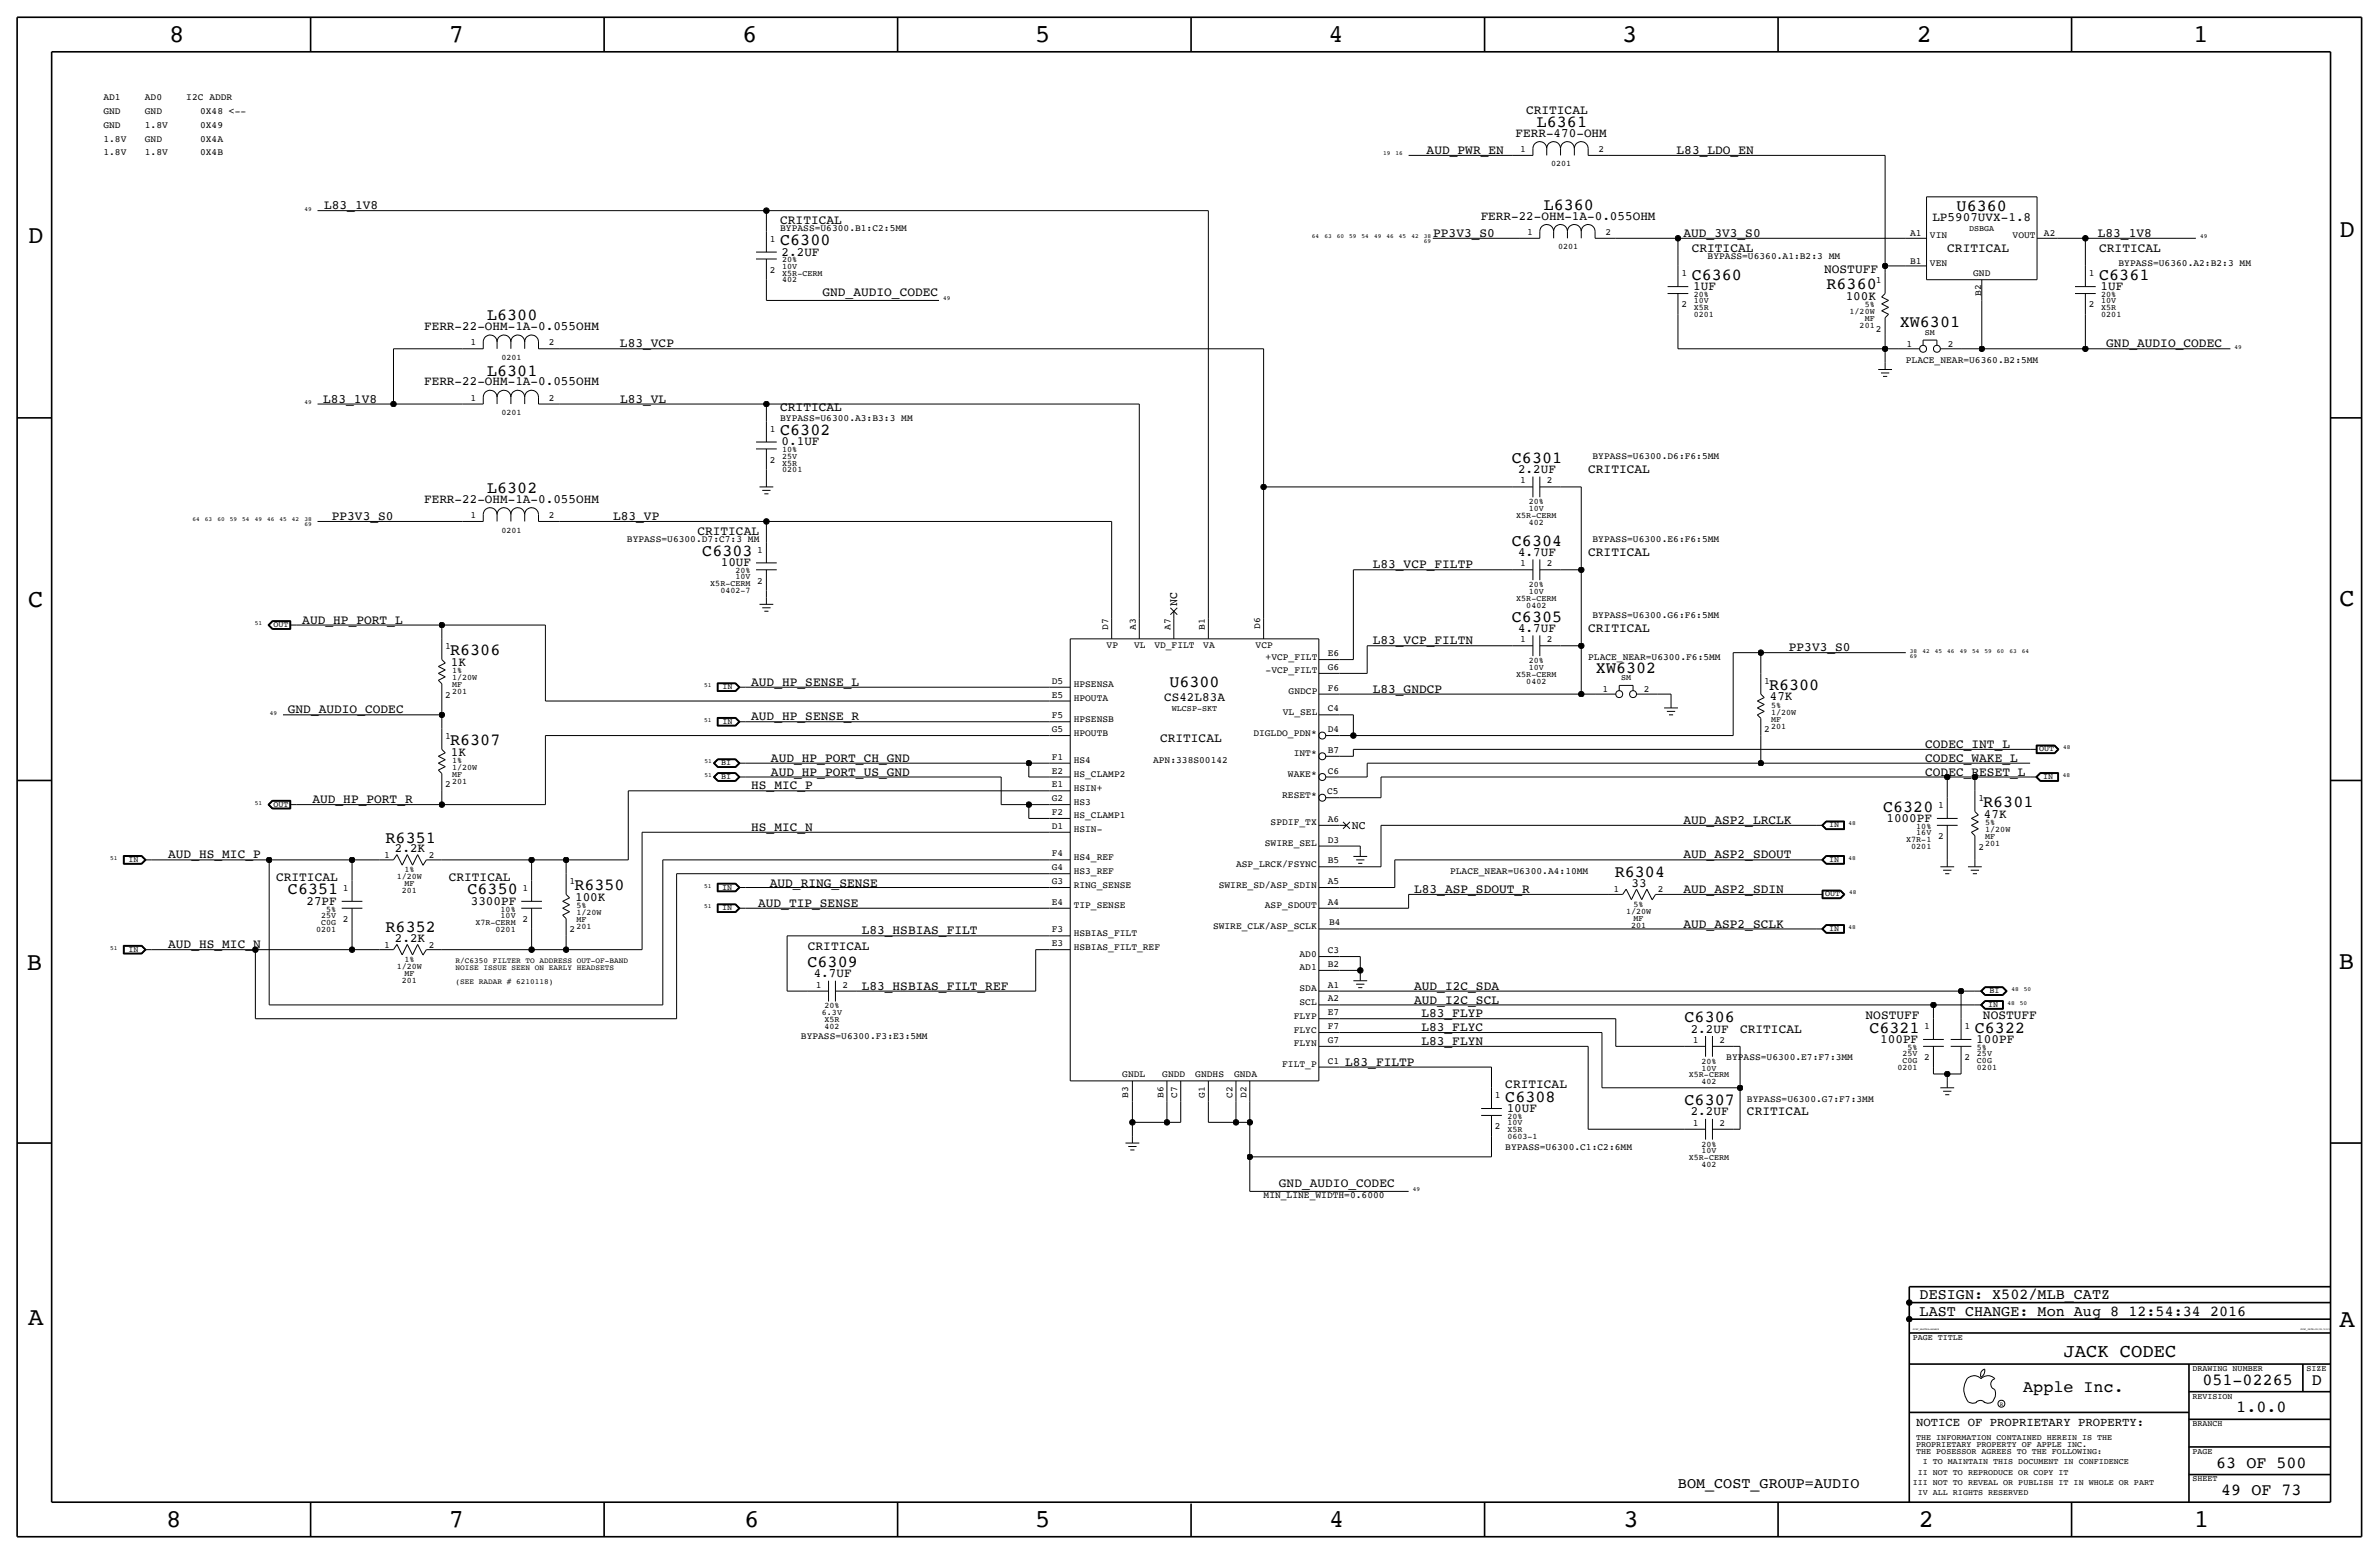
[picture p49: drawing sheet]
<svg xmlns="http://www.w3.org/2000/svg" width="875mm" height="572mm" viewBox="0 0 875 572" stroke-linecap="round" stroke-linejoin="round" font-family="sans-serif">
<defs><g id="words">
<g font-size="9.4">
<text x="62.2" y="15.5">8</text>
<text x="165.1" y="15.5">7</text>
<text x="273" y="15.5">6</text>
<text x="380.7" y="15.5">5</text>
<text x="488.7" y="15.5">4</text>
<text x="596.6" y="15.5">3</text>
<text x="705" y="15.5">2</text>
<text x="806.6" y="15.5">1</text>
<text x="10.4" y="89.4">D</text>
<text x="860.5" y="87.1">D</text>
<text x="10.4" y="223.3">C</text>
<text x="860.5" y="222.8">C</text>
<text x="9.9" y="356.6">B</text>
<text x="860.2" y="356.4">B</text>
<text x="10.4" y="487.4">A</text>
<text x="860.5" y="488.2">A</text>
<text x="61.2" y="561.6">8</text>
<text x="165.1" y="561.6">7</text>
<text x="273.8" y="561.6">6</text>
<text x="380.7" y="561.6">5</text>
<text x="488.9" y="561.6">4</text>
<text x="597.1" y="561.6">3</text>
<text x="705.8" y="561.6">2</text>
<text x="806.9" y="561.6">1</text>
</g>
<text font-size="6.9" x="759" y="499.1">JACK CODEC</text>
<g font-size="6.2">
<text x="565.2" y="46.7">L6361</text>
<text x="567.8" y="77.2">L6360</text>
<text x="719.7" y="77.5">U6360</text>
<text x="287" y="90.2">C6300</text>
<text x="622.2" y="102.9">C6360</text>
<text x="671.8" y="106.4">R6360</text>
<text x="772.1" y="102.9">C6361</text>
<text x="179.2" y="117.9">L6300</text>
<text x="698.8" y="120.4">XW6301</text>
<text x="179.2" y="138.2">L6301</text>
<text x="287" y="160">C6302</text>
<text x="556.1" y="170.2">C6301</text>
<text x="179.2" y="181.4">L6302</text>
<text x="556.1" y="200.7">C6304</text>
<text x="258.3" y="204.5">C6303</text>
<text x="556.1" y="228.6">C6305</text>
<text x="165.6" y="241">R6306</text>
<text x="587" y="247.4">XW6302</text>
<text x="430.1" y="252.7">U6300</text>
<text x="650.7" y="253.7">R6300</text>
<text x="165.6" y="274.1">R6307</text>
<text x="692.7" y="298.5">C6320</text>
<text x="729.4" y="296.9">R6301</text>
<text x="141.8" y="309.9">R6351</text>
<text x="594" y="322.6">R6304</text>
<text x="105.9" y="328.9">C6351</text>
<text x="172" y="328.9">C6350</text>
<text x="211.3" y="327.4">R6350</text>
<text x="141.8" y="342.9">R6352</text>
<text x="297" y="355.6">C6309</text>
<text x="619.6" y="375.9">C6306</text>
<text x="687.6" y="379.7">C6321</text>
<text x="726.4" y="379.7">C6322</text>
<text x="553.7" y="405.1">C6308</text>
<text x="619.6" y="406.4">C6307</text>
<text x="810.1" y="509.3">051-02265</text>
<text x="850.3" y="509.3">D</text>
<text x="744.2" y="511.8">Apple Inc.</text>
<text x="822.6" y="519.4">1.0.0</text>
<text x="815.2" y="539.8">63 OF 500</text>
<text x="817" y="549.9">49 OF 73</text>
</g>
<g font-size="5.6">
<text x="706.1" y="477.8">DESIGN: X502/MLB_CATZ</text>
<text x="706.1" y="483.9">LAST CHANGE: Mon Aug 8 12:54:34 2016</text>
<text x="617.2" y="547.4">BOM_COST_GROUP=AUDIO</text>
</g>
<g font-size="4.7">
<text x="561.3" y="41.9">CRITICAL</text>
<text x="557.5" y="50.3">FERR-470-OHM</text>
<text x="524.7" y="56.6">AUD_PWR_EN</text>
<text x="616.7" y="56.6">L83_LDO_EN</text>
<text x="119.2" y="77">L83_1V8</text>
<text x="287" y="82.6">CRITICAL</text>
<text x="544.6" y="80.8">FERR-22-OHM-1A-0.055OHM</text>
<text x="710.7" y="81.3">LP5907UVX-1.8</text>
<text x="527.2" y="87.1">PP3V3_S0</text>
<text x="619.2" y="87.1">AUD_3V3_S0</text>
<text x="771.6" y="87.1">L83_1V8</text>
<text x="287.5" y="94">2.2UF</text>
<text x="622.2" y="92.7">CRITICAL</text>
<text x="716.2" y="92.7">CRITICAL</text>
<text x="772.1" y="92.7">CRITICAL</text>
<text x="670.9" y="100.3">NOSTUFF</text>
<text x="622.8" y="106.7">1UF</text>
<text x="772.6" y="106.7">1UF</text>
<text x="302.5" y="108.7">GND_AUDIO_CODEC</text>
<text x="678.9" y="110.2">100K</text>
<text x="156" y="121.4">FERR-22-OHM-1A-0.055OHM</text>
<text x="228" y="127.8">L83_VCP</text>
<text x="774.7" y="127.8">GND_AUDIO_CODEC</text>
<text x="156" y="141.7">FERR-22-OHM-1A-0.055OHM</text>
<text x="118.8" y="148.1">L83_1V8</text>
<text x="228" y="148.1">L83_VL</text>
<text x="287" y="151.1">CRITICAL</text>
<text x="287.5" y="163.8">0.1UF</text>
<text x="558.4" y="174">2.2UF</text>
<text x="584.1" y="174">CRITICAL</text>
<text x="156" y="184.9">FERR-22-OHM-1A-0.055OHM</text>
<text x="122" y="191.3">PP3V3_S0</text>
<text x="225.5" y="191.3">L83_VP</text>
<text x="256.5" y="196.9">CRITICAL</text>
<text x="265.1" y="208.3">10UF</text>
<text x="504.9" y="209">L83_VCP_FILTP</text>
<text x="558.4" y="204.5">4.7UF</text>
<text x="584.1" y="204.5">CRITICAL</text>
<text x="111.2" y="229.4">AUD_HP_PORT_L</text>
<text x="558.4" y="232.4">4.7UF</text>
<text x="584.1" y="232.4">CRITICAL</text>
<text x="504.9" y="237">L83_VCP_FILTN</text>
<text x="658" y="239.5">PP3V3_S0</text>
<text x="165.8" y="244.9">1K</text>
<text x="276.3" y="252.2">AUD_HP_SENSE_L</text>
<text x="428.2" y="257.8">CS42L83A</text>
<text x="504.9" y="254.8">L83_GNDCP</text>
<text x="651" y="257.6">47K</text>
<text x="105.9" y="262.4">GND_AUDIO_CODEC</text>
<text x="276.3" y="264.9">AUD_HP_SENSE_R</text>
<text x="426.7" y="273.1">CRITICAL</text>
<text x="708.1" y="275.1">CODEC_INT_L</text>
<text x="165.8" y="277.9">1K</text>
<text x="283.6" y="280.2">AUD_HP_PORT_CH_GND</text>
<text x="708.1" y="280.2">CODEC_WAKE_L</text>
<text x="283.6" y="285.3">AUD_HP_PORT_US_GND</text>
<text x="708.1" y="285.2">CODEC_RESET_L</text>
<text x="276.3" y="290.3">HS_MIC_P</text>
<text x="114.9" y="295.4">AUD_HP_PORT_R</text>
<text x="276.3" y="305.6">HS_MIC_N</text>
<text x="619.2" y="303">AUD_ASP2_LRCLK</text>
<text x="693.9" y="302.3">1000PF</text>
<text x="729.7" y="300.7">47K</text>
<text x="61.9" y="315.7">AUD_HS_MIC_P</text>
<text x="145.2" y="313.4">2.2K</text>
<text x="619.2" y="315.7">AUD_ASP2_SDOUT</text>
<text x="101.5" y="323.9">CRITICAL</text>
<text x="165" y="323.9">CRITICAL</text>
<text x="283.1" y="326.2">AUD_RING_SENSE</text>
<text x="520.1" y="328.4">L83_ASP_SDOUT_R</text>
<text x="600.1" y="326.1">33</text>
<text x="619.2" y="328.4">AUD_ASP2_SDIN</text>
<text x="112.7" y="332.7">27PF</text>
<text x="173.2" y="332.7">3300PF</text>
<text x="211.5" y="331.2">100K</text>
<text x="278.8" y="333.5">AUD_TIP_SENSE</text>
<text x="619.2" y="341.1">AUD_ASP2_SCLK</text>
<text x="145.2" y="346.5">2.2K</text>
<text x="316.9" y="343.7">L83_HSBIAS_FILT</text>
<text x="61.9" y="348.7">AUD_HS_MIC_N</text>
<text x="297.1" y="349.2">CRITICAL</text>
<text x="299.3" y="359.4">4.7UF</text>
<text x="316.9" y="364">L83_HSBIAS_FILT_REF</text>
<text x="520.1" y="364">AUD_I2C_SDA</text>
<text x="520.1" y="369.1">AUD_I2C_SCL</text>
<text x="522.8" y="374.1">L83_FLYP</text>
<text x="686.2" y="374.6">NOSTUFF</text>
<text x="729.4" y="374.6">NOSTUFF</text>
<text x="522.8" y="379.2">L83_FLYC</text>
<text x="621.9" y="379.7">2.2UF</text>
<text x="640" y="379.7">CRITICAL</text>
<text x="691.6" y="383.5">100PF</text>
<text x="726.9" y="383.5">100PF</text>
<text x="522.8" y="384.3">L83_FLYN</text>
<text x="494.7" y="391.9">L83_FILTP</text>
<text x="553.7" y="400.1">CRITICAL</text>
<text x="554.2" y="408.9">10UF</text>
<text x="621.9" y="410.2">2.2UF</text>
<text x="642.6" y="410.2">CRITICAL</text>
<text x="470.4" y="436.4">GND_AUDIO_CODEC</text>
</g>
<text font-size="4.5" x="704.8" y="524.5">NOTICE OF PROPRIETARY PROPERTY:</text>
<g font-size="4.3">
<text x="433" y="222.8" transform="rotate(-90 433 222.8)">NC</text>
<text x="497.3" y="304.8">NC</text>
</g>
<g font-size="3.5">
<text x="38" y="36.8">AD1</text>
<text x="38.1" y="41.9">GND</text>
<text x="53.3" y="41.9">GND</text>
<text x="53.3" y="36.8">AD0</text>
<text x="68.5" y="36.8">I2C ADDR</text>
<text x="73.6" y="41.9">0X48 &lt;--</text>
<text x="38" y="47">GND</text>
<text x="53.3" y="47">1.8V</text>
<text x="73.6" y="47">0X49</text>
<text x="38.1" y="52.1">1.8V</text>
<text x="53.3" y="52.1">GND</text>
<text x="73.6" y="52.1">0X4A</text>
<text x="38.1" y="57.2">1.8V</text>
<text x="53.3" y="57.2">1.8V</text>
<text x="73.6" y="57.2">0X4B</text>
<text x="559.2" y="55.9">1</text>
<text x="588" y="55.9">2</text>
<text x="283.2" y="88.9">1</text>
<text x="287" y="85.1">BYPASS=U6300.B1:C2:5MM</text>
<text x="561.7" y="86.4">1</text>
<text x="590.5" y="86.4">2</text>
<text x="702.6" y="86.9">A1</text>
<text x="709.9" y="87.6">VIN</text>
<text x="740.3" y="87.6">VOUT</text>
<text x="751.8" y="86.9">A2</text>
<text x="628.1" y="95.3">BYPASS=U6360.A1:B2:3 MM</text>
<text x="283.2" y="100.3">2</text>
<text x="618.4" y="101.6">1</text>
<text x="702.6" y="97">B1</text>
<text x="709.9" y="97.8">VEN</text>
<text x="725.7" y="101.6">GND</text>
<text x="768.3" y="101.6">1</text>
<text x="779.2" y="97.8">BYPASS=U6360.A2:B2:3 MM</text>
<text x="690" y="104.1">1</text>
<text x="618.4" y="113">2</text>
<text x="728.7" y="108.9" transform="rotate(-90 728.7 108.9)">B2</text>
<text x="768.3" y="113">2</text>
<text x="690" y="121.9">2</text>
<text x="173.1" y="127">1</text>
<text x="201.9" y="127">2</text>
<text x="701.2" y="127.5">1</text>
<text x="716.4" y="127.5">2</text>
<text x="701" y="133.4">PLACE_NEAR=U6360.B2:5MM</text>
<text x="173.1" y="147.3">1</text>
<text x="201.9" y="147.3">2</text>
<text x="287" y="154.9">BYPASS=U6300.A3:B3:3 MM</text>
<text x="283.2" y="158.7">1</text>
<text x="283.2" y="170.2">2</text>
<text x="585.8" y="168.9">BYPASS=U6300.D6:F6:5MM</text>
<text x="559.2" y="177.8">1</text>
<text x="568.9" y="177.8">2</text>
<text x="173.1" y="190.5">1</text>
<text x="201.9" y="190.5">2</text>
<text x="230.6" y="199.4">BYPASS=U6300.D7:C7:3 MM</text>
<text x="278.5" y="203.2">1</text>
<text x="585.8" y="199.4">BYPASS=U6300.E6:F6:5MM</text>
<text x="559.2" y="208.3">1</text>
<text x="568.9" y="208.3">2</text>
<text x="278.5" y="214.6">2</text>
<text x="585.8" y="227.3">BYPASS=U6300.G6:F6:5MM</text>
<text x="407.6" y="231.6" transform="rotate(-90 407.6 231.6)">D7</text>
<text x="417.8" y="231.6" transform="rotate(-90 417.8 231.6)">A3</text>
<text x="430.5" y="231.6" transform="rotate(-90 430.5 231.6)">A7</text>
<text x="443.2" y="231.6" transform="rotate(-90 443.2 231.6)">B1</text>
<text x="463.5" y="231.1" transform="rotate(-90 463.5 231.1)">D6</text>
<text x="163.8" y="238.8">1</text>
<text x="407" y="238.3">VP</text>
<text x="417.2" y="238.3">VL</text>
<text x="424.6" y="238.3">VD_FILT</text>
<text x="442.6" y="238.3">VA</text>
<text x="461.8" y="238.3">VCP</text>
<text x="559.2" y="236.2">1</text>
<text x="568.9" y="236.2">2</text>
<text x="465.5" y="242.6">+VCP_FILT</text>
<text x="488.4" y="241.3">E6</text>
<text x="584.1" y="242.6">PLACE_NEAR=U6300.F6:5MM</text>
<text x="386.9" y="251.5">D5</text>
<text x="465.5" y="247.7">-VCP_FILT</text>
<text x="488.4" y="246.4">G6</text>
<text x="648.9" y="251.5">1</text>
<text x="163.8" y="256.5">2</text>
<text x="386.9" y="256.5">E5</text>
<text x="394.9" y="257.8">HPOUTA</text>
<text x="394.9" y="252.7">HPSENSA</text>
<text x="474" y="255.3">GNDCP</text>
<text x="488.4" y="254">F6</text>
<text x="589.4" y="254.5">1</text>
<text x="604.7" y="254.5">2</text>
<text x="471.9" y="262.9">VL_SEL</text>
<text x="488.4" y="261.6">C4</text>
<text x="386.9" y="264.2">F5</text>
<text x="386.9" y="269.2">G5</text>
<text x="394.9" y="265.4">HPSENSB</text>
<text x="488.4" y="269.2">D4</text>
<text x="648.9" y="269.2">2</text>
<text x="163.8" y="271.8">1</text>
<text x="394.9" y="270.5">HPOUTB</text>
<text x="461" y="270.5">DIGLDO_PDN*</text>
<text x="386.9" y="279.4">F1</text>
<text x="394.9" y="280.7">HS4</text>
<text x="424.1" y="280.7">APN:338S00142</text>
<text x="475.8" y="278.1">INT*</text>
<text x="488.4" y="276.9">B7</text>
<text x="386.9" y="284.5">E2</text>
<text x="394.9" y="285.8">HS_CLAMP2</text>
<text x="473.7" y="285.8">WAKE*</text>
<text x="488.4" y="284.5">C6</text>
<text x="163.8" y="289.6">2</text>
<text x="386.9" y="289.6">E1</text>
<text x="394.9" y="290.8">HSIN+</text>
<text x="471.6" y="293.4">RESET*</text>
<text x="488.1" y="292.1">C5</text>
<text x="386.9" y="299.7">F2</text>
<text x="386.9" y="294.6">G2</text>
<text x="394.9" y="295.9">HS3</text>
<text x="712.8" y="297.2">1</text>
<text x="727.7" y="294.6">1</text>
<text x="386.9" y="304.8">D1</text>
<text x="394.9" y="301">HS_CLAMP1</text>
<text x="467.4" y="303.5">SPDIF_TX</text>
<text x="488.4" y="302.3">A6</text>
<text x="394.9" y="306.1">HSIN-</text>
<text x="465.2" y="311.2">SWIRE_SEL</text>
<text x="488.4" y="309.9">D3</text>
<text x="712.8" y="308.6">2</text>
<text x="141.3" y="315.5">1</text>
<text x="157.7" y="315.5">2</text>
<text x="386.9" y="315">F4</text>
<text x="394.9" y="316.2">HS4_REF</text>
<text x="488.4" y="317.5">B5</text>
<text x="727.7" y="312.4">2</text>
<text x="386.9" y="320">G4</text>
<text x="394.9" y="321.3">HS3_REF</text>
<text x="454.6" y="318.8">ASP_LRCK/FSYNC</text>
<text x="533.3" y="321.3">PLACE_NEAR=U6300.A4:10MM</text>
<text x="126.1" y="327.7">1</text>
<text x="192.1" y="327.7">1</text>
<text x="209.5" y="325.1">1</text>
<text x="386.9" y="325.1">G3</text>
<text x="394.9" y="326.4">RING_SENSE</text>
<text x="448.3" y="326.4">SWIRE_SD/ASP_SDIN</text>
<text x="488.4" y="325.1">A5</text>
<text x="593.5" y="328.2">1</text>
<text x="609.8" y="328.2">2</text>
<text x="386.9" y="332.7">E4</text>
<text x="394.9" y="334">TIP_SENSE</text>
<text x="465.2" y="334">ASP_SDOUT</text>
<text x="488.4" y="332.7">A4</text>
<text x="126.1" y="339.1">2</text>
<text x="192.1" y="339.1">2</text>
<text x="446.2" y="341.6">SWIRE_CLK/ASP_SCLK</text>
<text x="488.9" y="340.4">B4</text>
<text x="209.5" y="342.9">2</text>
<text x="386.9" y="348">E3</text>
<text x="386.9" y="342.9">F3</text>
<text x="394.9" y="344.2">HSBIAS_FILT</text>
<text x="141.3" y="348.5">1</text>
<text x="157.7" y="348.5">2</text>
<text x="394.9" y="349.3">HSBIAS_FILT_REF</text>
<text x="478" y="351.8">AD0</text>
<text x="488.4" y="350.5">C3</text>
<text x="478" y="356.9">AD1</text>
<text x="488.4" y="355.6">B2</text>
<text x="300.1" y="363.2">1</text>
<text x="309.8" y="363.2">2</text>
<text x="478" y="364.5">SDA</text>
<text x="488.4" y="363.2">A1</text>
<text x="478" y="369.6">SCL</text>
<text x="488.4" y="368.3">A2</text>
<text x="475.8" y="374.7">FLYP</text>
<text x="488.4" y="373.4">E7</text>
<text x="294.6" y="382.3">BYPASS=U6300.F3:E3:5MM</text>
<text x="475.8" y="379.7">FLYC</text>
<text x="488.4" y="383.5">G7</text>
<text x="488.4" y="378.5">F7</text>
<text x="622.7" y="383.5">1</text>
<text x="632.4" y="383.5">2</text>
<text x="707.8" y="378.5">1</text>
<text x="722.6" y="378.5">1</text>
<text x="475.8" y="384.8">FLYN</text>
<text x="634.9" y="389.9">BYPASS=U6300.E7:F7:3MM</text>
<text x="707.8" y="389.9">2</text>
<text x="722.6" y="389.9">2</text>
<text x="471.6" y="392.4">FILT_P</text>
<text x="488.4" y="391.2">C1</text>
<text x="412.8" y="396.2">GNDL</text>
<text x="427.5" y="396.2">GNDD</text>
<text x="439.7" y="396.2">GNDHS</text>
<text x="453.9" y="396.2">GNDA</text>
<text x="415" y="403.8" transform="rotate(-90 415 403.8)">B3</text>
<text x="427.9" y="403.8" transform="rotate(-90 427.9 403.8)">B6</text>
<text x="433" y="403.8" transform="rotate(-90 433 403.8)">C7</text>
<text x="443.2" y="403.8" transform="rotate(-90 443.2 403.8)">G1</text>
<text x="453.3" y="403.8" transform="rotate(-90 453.3 403.8)">C2</text>
<text x="458.4" y="403.8" transform="rotate(-90 458.4 403.8)">D2</text>
<text x="549.9" y="403.9">1</text>
<text x="642.6" y="405.1">BYPASS=U6300.G7:F7:3MM</text>
<text x="549.9" y="415.3">2</text>
<text x="622.7" y="414">1</text>
<text x="632.4" y="414">2</text>
<text x="553.7" y="422.9">BYPASS=U6300.C1:C2:6MM</text>
<text x="464.8" y="440.7">MIN_LINE_WIDTH=0.6000</text>
</g>
<g font-size="3.1">
<text x="570.5" y="61.2">0201</text>
<text x="724.3" y="85.1">DSBGA</text>
<text x="573.1" y="91.7">0201</text>
<text x="287.7" y="101.3">X5R-CERM</text>
<text x="287.7" y="98.8">10V</text>
<text x="287.7" y="96.5">20%</text>
<text x="287.7" y="103.9">402</text>
<text x="623" y="111.5">10V</text>
<text x="623" y="109.2">20%</text>
<text x="685.9" y="113">5%</text>
<text x="772.9" y="111.5">10V</text>
<text x="772.9" y="109.2">20%</text>
<text x="623" y="116.6">0201</text>
<text x="623" y="114">X5R</text>
<text x="680.3" y="115.6">1/20W</text>
<text x="685.9" y="118.1">MF</text>
<text x="772.9" y="116.6">0201</text>
<text x="772.9" y="114">X5R</text>
<text x="684" y="120.7">201</text>
<text x="708" y="123.2">SM</text>
<text x="184.5" y="132.3">0201</text>
<text x="184.5" y="152.7">0201</text>
<text x="287.7" y="166.4">10%</text>
<text x="287.7" y="173.7">0201</text>
<text x="287.7" y="171.2">X5R</text>
<text x="287.7" y="168.7">25V</text>
<text x="562.3" y="185.4">20%</text>
<text x="557.7" y="190.5">X5R-CERM</text>
<text x="562.3" y="188">10V</text>
<text x="184.5" y="195.8">0201</text>
<text x="562.3" y="193">402</text>
<text x="261.3" y="215.6">X5R-CERM</text>
<text x="270.5" y="213.1">10V</text>
<text x="270.5" y="210.8">20%</text>
<text x="562.3" y="215.9">20%</text>
<text x="265" y="218.2">0402-7</text>
<text x="557.7" y="221">X5R-CERM</text>
<text x="562.3" y="218.4">10V</text>
<text x="561.4" y="223.5">0402</text>
<text x="100.6" y="230.6">OUT</text>
<text x="562.3" y="243.8">20%</text>
<text x="166.3" y="250.2">1/20W</text>
<text x="166.3" y="247.6">1%</text>
<text x="557.7" y="248.9">X5R-CERM</text>
<text x="561.4" y="251.5">0402</text>
<text x="562.3" y="246.4">10V</text>
<text x="596.3" y="250.2">SM</text>
<text x="166.3" y="255.3">201</text>
<text x="166.3" y="252.7">MF</text>
<text x="265.7" y="253.5">IN</text>
<text x="431" y="261.6">WLCSP-SKT</text>
<text x="651.5" y="262.9">1/20W</text>
<text x="651.5" y="260.3">5%</text>
<text x="265.7" y="266.2">IN</text>
<text x="651.5" y="268">201</text>
<text x="651.5" y="265.4">MF</text>
<text x="166.3" y="280.7">1%</text>
<text x="265.2" y="281.4">BI</text>
<text x="750.1" y="276.4">OUT</text>
<text x="166.3" y="285.8">MF</text>
<text x="166.3" y="283.2">1/20W</text>
<text x="265.2" y="286.5">BI</text>
<text x="751.5" y="286.5">IN</text>
<text x="166.3" y="288.3">201</text>
<text x="100.6" y="296.7">OUT</text>
<text x="672.8" y="304.3">IN</text>
<text x="704.8" y="304.8">10%</text>
<text x="730.2" y="303.5">5%</text>
<text x="701.1" y="309.6">X7R-1</text>
<text x="704.8" y="307.1">16V</text>
<text x="730.2" y="311.2">201</text>
<text x="730.2" y="308.6">MF</text>
<text x="730.2" y="306.1">1/20W</text>
<text x="47.3" y="317">IN</text>
<text x="672.8" y="317">IN</text>
<text x="703" y="312.2">0201</text>
<text x="145.9" y="323.3">1/20W</text>
<text x="148.7" y="320.8">1%</text>
<text x="147.8" y="328.4">201</text>
<text x="148.7" y="325.9">MF</text>
<text x="265.6" y="327.2">IN</text>
<text x="671.3" y="329.7">OUT</text>
<text x="119.9" y="335.3">5%</text>
<text x="184.1" y="335.3">10%</text>
<text x="212" y="334">5%</text>
<text x="265.6" y="334.8">IN</text>
<text x="600.8" y="333.5">5%</text>
<text x="118.1" y="340.1">C0G</text>
<text x="118.1" y="337.6">25V</text>
<text x="174.9" y="340.1">X7R-CERM</text>
<text x="184.1" y="337.6">10V</text>
<text x="212" y="341.6">201</text>
<text x="212" y="339.1">MF</text>
<text x="212" y="336.5">1/20W</text>
<text x="598.1" y="336">1/20W</text>
<text x="599.9" y="341.1">201</text>
<text x="600.8" y="338.6">MF</text>
<text x="116.2" y="342.6">0201</text>
<text x="182.3" y="342.6">0201</text>
<text x="672.8" y="342.4">IN</text>
<text x="47.3" y="350">IN</text>
<text x="148.7" y="353.8">1%</text>
<text x="145.9" y="356.4">1/20W</text>
<text x="148.7" y="358.9">MF</text>
<text x="147.8" y="361.4">201</text>
<text x="731.7" y="365.3">BI</text>
<text x="303.2" y="370.8">20%</text>
<text x="731.2" y="370.3">IN</text>
<text x="302.3" y="373.4">6.3V</text>
<text x="303.2" y="375.9">X5R</text>
<text x="303.2" y="378.5">402</text>
<text x="699.8" y="388.4">25V</text>
<text x="701.6" y="386.1">5%</text>
<text x="727.2" y="388.4">25V</text>
<text x="727.2" y="386.1">5%</text>
<text x="625.8" y="393.7">10V</text>
<text x="625.8" y="391.2">20%</text>
<text x="697.9" y="393.4">0201</text>
<text x="699.8" y="390.9">C0G</text>
<text x="727.2" y="393.4">0201</text>
<text x="727.2" y="390.9">C0G</text>
<text x="621.2" y="396.2">X5R-CERM</text>
<text x="625.8" y="398.8">402</text>
<text x="554.4" y="413.8">10V</text>
<text x="554.4" y="411.5">20%</text>
<text x="554.4" y="418.8">0603-1</text>
<text x="554.4" y="416.3">X5R</text>
<text x="625.8" y="424.2">10V</text>
<text x="625.8" y="421.6">20%</text>
<text x="621.2" y="426.7">X5R-CERM</text>
<text x="625.8" y="429.3">402</text>
<text x="703.5" y="492.8">PAGE TITLE</text>
<text x="806.4" y="504.2">DRAWING NUMBER</text>
<text x="848.3" y="504.2">SIZE</text>
<text x="806.4" y="514.3">REVISION</text>
<text x="806.4" y="524.5">BRANCH</text>
<text x="704.8" y="532.1">PROPRIETARY PROPERTY OF APPLE INC.</text>
<text x="704.8" y="529.6">THE INFORMATION CONTAINED HEREIN IS THE</text>
<text x="704.8" y="534.7">THE POSESSOR AGREES TO THE FOLLOWING:</text>
<text x="707.2" y="538.5">I TO MAINTAIN THIS DOCUMENT IN CONFIDENCE</text>
<text x="806.4" y="534.7">PAGE</text>
<text x="705.4" y="542.3">II NOT TO REPRODUCE OR COPY IT</text>
<text x="806.4" y="544.8">SHEET</text>
<text x="703.5" y="546.1">III NOT TO REVEAL OR PUBLISH IT IN WHOLE OR PART</text>
<text x="705.4" y="549.9">IV ALL RIGHTS RESERVED</text>
</g>
<g font-size="2.9">
<text x="167.6" y="356.9">NOISE ISSUE SEEN ON EARLY HEADSETS</text>
<text x="167.6" y="354.3">R/C6350 FILTER TO ADDRESS OUT-OF-BAND</text>
<text x="167.6" y="361.9">(SEE RADAR # 6210118)</text>
</g>
<g font-size="2.3">
<text x="508.7" y="57.1">19</text>
<text x="513.3" y="57.1">16</text>
<text x="112" y="77.5">49</text>
<text x="482.5" y="87.6">64</text>
<text x="487.1" y="87.6">63</text>
<text x="491.7" y="87.6">60</text>
<text x="496.3" y="87.6">59</text>
<text x="500.8" y="87.6">54</text>
<text x="505.4" y="87.6">49</text>
<text x="510" y="87.6">46</text>
<text x="514.6" y="87.6">45</text>
<text x="519.1" y="87.6">42</text>
<text x="523.7" y="89.5">69</text>
<text x="523.7" y="87.6">38</text>
<text x="809.2" y="87.6">49</text>
<text x="346.9" y="110.5">49</text>
<text x="821.9" y="128.3">49</text>
<text x="112" y="148.6">49</text>
<text x="70.8" y="191.8">64</text>
<text x="75.4" y="191.8">63</text>
<text x="80" y="191.8">60</text>
<text x="84.5" y="191.8">59</text>
<text x="89.1" y="191.8">54</text>
<text x="93.7" y="191.8">49</text>
<text x="98.2" y="191.8">46</text>
<text x="102.8" y="191.8">45</text>
<text x="107.4" y="191.8">42</text>
<text x="112" y="191.8">38</text>
<text x="112" y="193.6">69</text>
<text x="93.7" y="229.9">51</text>
<text x="702.5" y="241.9">69</text>
<text x="702.5" y="240">38</text>
<text x="707.1" y="240">42</text>
<text x="711.7" y="240">45</text>
<text x="716.2" y="240">46</text>
<text x="720.8" y="240">49</text>
<text x="725.4" y="240">54</text>
<text x="729.9" y="240">59</text>
<text x="734.5" y="240">60</text>
<text x="739.1" y="240">63</text>
<text x="743.7" y="240">64</text>
<text x="259" y="252.7">51</text>
<text x="99.3" y="262.9">49</text>
<text x="259" y="265.4">51</text>
<text x="758.9" y="275.6">48</text>
<text x="259.1" y="280.7">51</text>
<text x="259.1" y="285.7">51</text>
<text x="758.7" y="285.8">48</text>
<text x="93.7" y="295.9">51</text>
<text x="680" y="303.5">48</text>
<text x="40.5" y="316.2">51</text>
<text x="680" y="316.2">48</text>
<text x="259" y="326.4">51</text>
<text x="680.1" y="328.9">48</text>
<text x="259" y="334">51</text>
<text x="680" y="341.6">48</text>
<text x="40.5" y="349.2">51</text>
<text x="739.8" y="364.5">48</text>
<text x="744.4" y="364.5">50</text>
<text x="738.4" y="369.6">48</text>
<text x="742.9" y="369.6">50</text>
<text x="519.6" y="438.2">49</text>
</g>
<text font-size="2.2" x="735.5" y="516.9">R</text>
<g font-size=".9">
<text x="703.5" y="488.9">SYNC_MASTER=AHAAGE</text>
<text x="846.1" y="488.9">SYNC_DATE=09/22/2015</text>
</g>
</g></defs>
<g fill="none" stroke="#000" stroke-width=".37">
<path d="M518.1 57.2h38.1zM556.2 57.2h7.6zM563.8 54.6v2.6zM563.8 54.6a2.54 2.54 0 0 1 2.6-2.5 2.54 2.54 0 0 1 2.5 2.5 2.54 2.54 0 0 1 2.5-2.5 2.54 2.54 0 0 1 2.6 2.5 2.54 2.54 0 0 1 2.5-2.5 2.54 2.54 0 0 1 2.6 2.5 2.54 2.54 0 0 1 2.5-2.5 2.54 2.54 0 0 1 2.5 2.5M568.9 54.6v2.6zM574 54.6v2.6zM579.1 54.6v2.6zM584.1 54.6v2.6zM584.1 57.2h7.7zM591.8 57.2h101.6zM693.4 57.2v40.6zM116.8 77.5h165.1z"/>
<path d="M281.9 77.5h162.5zM281.9 77.5v7.6zM444.4 77.5v149.8zM708.6 72.4h40.6zM708.6 72.4v30.5zM749.2 72.4v30.5zM278.1 92.7h7.6zM278.1 95.3h7.6zM281.9 85.1v7.6zM281.9 95.2v7.7zM527 87.6h31.7zM558.7 87.6h7.7z"/>
<path d="M566.4 85.1a2.54 2.54 0 0 1 2.5-2.5 2.54 2.54 0 0 1 2.5 2.5 2.54 2.54 0 0 1 2.6-2.5 2.54 2.54 0 0 1 2.5 2.5 2.54 2.54 0 0 1 2.6-2.5 2.54 2.54 0 0 1 2.5 2.5 2.54 2.54 0 0 1 2.5-2.5 2.54 2.54 0 0 1 2.6 2.5M566.4 85.1v2.5zM571.4 85.1v2.5zM576.5 85.1v2.5zM581.6 85.1v2.5zM586.7 87.6h7.6zM586.7 85.1v2.5zM594.3 87.6h22.9zM617.2 87.6h83.8zM617.2 87.6v10.2zM617.2 97.8v7.6zM693.4 97.8h7.6z"/>
<path d="M693.4 97.8v2.5zM701 97.8h7.6zM701 87.6h7.6zM749.2 87.6h7.7zM756.9 87.6h10.1zM767 87.6v10.2zM767 87.6h40.7zM767 97.8v7.6zM281.9 110.5h63.5zM281.9 102.9v7.6zM613.4 108h7.6zM613.4 105.4h7.6z"/>
<path d="M617.2 115.6v12.7zM617.2 107.9v7.7zM692.1 109.2l1.3-1.3zM692.1 109.2l2.5 1.3zM692.1 114.3l2.5 1.3zM692.1 111.8l2.5 1.2zM692.1 114.3l2.5-1.3zM692.1 111.8l2.5-1.3zM693.4 100.3v7.7zM693.4 116.8v6.4zM694.6 115.6l-1.2 1.2zM708.6 102.9h40.6z"/>
<path d="M728.9 110.5v17.8zM728.9 102.9v7.6zM763.2 108h7.6zM763.2 105.4h7.6zM767 115.6v12.7zM767 107.9v7.7zM144.7 128.3v20.3zM144.7 128.3h25.4zM170.1 128.3h7.6zM177.7 125.7a2.54 2.54 0 0 1 2.6-2.5 2.54 2.54 0 0 1 2.5 2.5 2.54 2.54 0 0 1 2.6-2.5 2.54 2.54 0 0 1 2.5 2.5 2.54 2.54 0 0 1 2.5-2.5 2.54 2.54 0 0 1 2.6 2.5 2.54 2.54 0 0 1 2.5-2.5 2.54 2.54 0 0 1 2.6 2.5M177.7 125.7v2.6zM182.8 125.7v2.6z"/>
<path d="M187.9 125.7v2.6zM193 125.7v2.6zM198.1 125.7v2.6zM198.1 128.3h7.6zM205.7 128.3h259.1zM464.8 128.3v50.8zM617.2 128.3h76.2zM690.8 135.9h5.1zM691.8 137.2h3.1zM692.6 138.4h1.5zM693.4 128.3h5zM693.4 128.3v5.1z"/>
<path d="M693.4 123.2v5.1zM693.4 133.4v2.5zM698.4 128.3h7.7zM707.3 125.1v1.9zM707.3 125.1h5.1zM712.4 125.1v1.9zM713.7 128.3h7.6zM721.3 128.3h7.6zM728.9 128.3h38.1zM767 128.3h53.4zM116.8 148.6h27.9zM144.7 148.6h25.4z"/>
<path d="M170.1 148.6h7.6zM177.7 146.1a2.54 2.54 0 0 1 2.6-2.6 2.54 2.54 0 0 1 2.5 2.6 2.54 2.54 0 0 1 2.6-2.6 2.54 2.54 0 0 1 2.5 2.6 2.54 2.54 0 0 1 2.5-2.6 2.54 2.54 0 0 1 2.6 2.6 2.54 2.54 0 0 1 2.5-2.6 2.54 2.54 0 0 1 2.6 2.6M177.7 146.1v2.5zM182.8 146.1v2.5zM187.9 146.1v2.5zM193 146.1v2.5zM198.1 146.1v2.5zM198.1 148.6h7.6zM205.7 148.6h76.2zM281.9 148.6v6.3zM281.9 148.6h137.1zM281.9 154.9v7.7z"/>
<path d="M419 148.6v78.7zM278.1 162.6h7.6zM278.1 165.1h7.6zM279.3 179.1h5.1zM281.9 172.7v3.8zM281.9 165.1v7.6zM281.9 176.5v2.6zM464.8 179.1h91.4zM464.8 179.1v48.2zM556.2 179.1h7.6zM563.8 175.3v7.6zM566.4 179.1h7.6z"/>
<path d="M566.4 175.3v7.6zM574 179.1h7.6zM581.6 179.1v30.4zM116.8 191.8h53.3zM170.1 191.8h7.6zM177.7 189.2a2.54 2.54 0 0 1 2.6-2.5 2.54 2.54 0 0 1 2.5 2.5 2.54 2.54 0 0 1 2.6-2.5 2.54 2.54 0 0 1 2.5 2.5 2.54 2.54 0 0 1 2.5-2.5 2.54 2.54 0 0 1 2.6 2.5 2.54 2.54 0 0 1 2.5-2.5 2.54 2.54 0 0 1 2.6 2.5M177.7 189.2v2.6zM182.8 189.2v2.6zM187.9 189.2v2.6zM193 189.2v2.6zM198.1 189.2v2.6zM198.1 191.8h7.6z"/>
<path d="M205.7 191.8h76.2zM280.4 180.3h3zM281.1 181.6h1.6zM281.9 191.8h127zM281.9 191.8v7.6zM281.9 199.4v7.6zM408.9 191.8v35.5zM278.1 209.6h7.6zM278.1 207h7.6zM281.9 217.2v2.5zM281.9 209.5v7.7zM281.9 219.7v2.5z"/>
<path d="M497.8 209.6h58.4zM497.8 209.6v33zM556.2 209.6h7.6zM563.8 205.7v7.7zM566.4 209.6h7.6zM566.4 205.7v7.7zM574 209.6h7.6zM581.6 209.6v27.9zM98.6 229.9l1.5 1.5zM98.7 229.9l1.5 1.4zM98.7 229.9l1.5-1.5zM98.9 229.9l1.3-1.4z"/>
<path d="M98.9 229.9l1.3 1.3zM99 229.9l1.3 1.2zM99 229.9l1.3-1.3zM100.1 228.3l-1.5 1.6zM100.1 231.4h6.8zM100.1 228.3h6.8zM100.2 228.4h6.6zM100.2 231.3h6.6zM100.2 228.5h6.5zM100.2 231.2h6.5zM100.3 228.6h6.3zM100.3 231.1h6.3z"/>
<path d="M106.6 228.6v2.5zM106.6 229.9h2.6zM106.7 228.5v2.7zM106.8 228.4v2.9zM106.9 228.3v3.1zM109.2 229.9h53.3zM162.5 229.9h38.1zM162.5 229.9v5zM162.5 234.9v7.7zM200.6 229.9v27.9zM279.3 222.3h5.1zM280.4 223.5h3z"/>
<path d="M281.1 224.8h1.6zM393.6 235v162.5zM393.6 235h91.5zM408.9 227.3v7.7zM419 227.3v7.7zM430.5 223.5l2.5 2.6zM431.7 224.8v2.5zM431.7 227.3v7.7zM433 223.5l-2.5 2.6zM444.4 227.3v7.7zM464.8 227.3v7.7zM485.1 235v162.5z"/>
<path d="M502.9 237.5v10.2zM502.9 237.5h53.3zM556.2 237.5h7.6zM563.8 233.7v7.6zM566.4 237.5h7.6zM566.4 233.7v7.6zM574 237.5h7.6zM581.6 237.5v17.8zM161.2 245.1l2.6-1.3zM161.2 250.2l2.6-1.3zM161.2 247.7l2.6-1.3zM161.2 250.2l1.3 1.3z"/>
<path d="M161.2 247.7l2.6 1.2zM161.2 245.1l2.6 1.3zM162.5 242.6l1.3 1.2zM162.5 257.8v5.1zM162.5 251.5v6.3zM200.6 257.8h185.4zM263.8 251.2v3.1zM263.8 254.3h6.8zM263.8 251.2h6.8zM263.9 251.3h6.7zM263.9 251.3v2.9zM263.9 254.2h6.7z"/>
<path d="M264 251.4v2.7zM264 254.1h6.5zM264 251.4h6.5zM264.1 251.5h6.4zM264.1 251.5v2.5zM264.1 254h6.4zM270.5 251.5l1.2 1.2zM270.5 254l1.2-1.3zM270.5 254.1l1.4-1.4zM270.5 251.4l1.4 1.3zM270.6 254.2l1.4-1.5zM270.6 251.3l1.4 1.4z"/>
<path d="M270.6 251.2l1.6 1.5zM270.6 254.3l1.6-1.6zM271.7 252.7h2.6zM274.3 252.7h111.7zM386 252.7h7.6zM386 257.8h7.6zM485.1 255.3h7.6zM485.1 247.7h7.6zM485.1 242.6h7.6zM492.7 255.3h88.9zM492.7 242.6h5.1zM492.7 247.7h10.2z"/>
<path d="M581.6 255.3h5.1zM586.7 255.3h7.6zM595.6 252.1v1.9zM595.6 252.1h5.1zM600.7 252.1v1.9zM601.9 255.3h7.6zM609.5 255.3h5.1zM614.6 255.3v2.5zM614.6 257.8v2.5zM637.5 240v30.5zM637.5 240h10.1zM646.4 257.8l2.5 1.3z"/>
<path d="M646.4 257.8l2.5-1.3zM647.6 240h53.4zM647.6 240v7.7zM647.6 247.6v7.7zM647.6 255.3l1.3 1.2zM104.1 262.9h58.4zM161.2 278.1l2.6-1.2zM161.2 278.1l2.6 1.3zM162.5 275.6l1.3 1.3zM162.5 262.9v5.1zM162.5 268v7.6zM200.6 270.5h185.4z"/>
<path d="M200.6 270.5v25.4zM263.8 263.9v3.1zM263.8 267h6.8zM263.8 263.9h6.8zM263.9 264h6.7zM263.9 264v2.9zM263.9 266.9h6.7zM264 279.1h6.6zM264 279.2h6.6zM264 264.1v2.7zM264 266.8h6.5zM264 264.1h6.5z"/>
<path d="M264.1 279.3h6.4zM264.1 279.4h6.4zM264.1 264.2h6.4zM264.1 264.2v2.5zM264.1 266.7h6.4zM270.5 279.4l1.2 1.3zM270.5 264.2l1.2 1.2zM270.5 266.7l1.2-1.3zM270.5 266.8l1.4-1.4zM270.5 279.3l1.4 1.4zM270.5 264.1l1.4 1.3zM270.6 266.9l1.4-1.5z"/>
<path d="M270.6 279.2l1.4 1.5zM270.6 264l1.4 1.4zM270.6 279.1l1.6 1.6zM270.6 263.9l1.6 1.5zM270.6 267l1.6-1.6zM271.7 265.4h2.6zM274.3 265.4h111.7zM386 270.5h7.6zM386 265.4h7.6zM485.1 262.9h7.6zM487.7 270.5h5zM487.7 278.1h5z"/>
<path d="M492.7 278.1h5.1zM492.7 270.5h5.1zM492.7 262.9h5.1zM497.8 275.6h248.9zM497.8 275.6v2.5zM497.8 262.9v7.6zM497.8 270.5h139.7zM612.1 260.4h5.1zM613.1 261.6h3.1zM613.9 262.9h1.5zM646.4 262.9l1.2 1.3zM646.4 260.4l2.5 1.2z"/>
<path d="M646.4 262.9l2.5-1.3zM646.4 260.4l2.5-1.3zM647.6 270.5v10.2zM647.6 264.2v6.3zM746.7 275.6h2.5zM748.9 274v3.2zM748.9 277.2h6.9zM748.9 274h6.9zM749 274.1v3zM749 277.1h6.7zM749 274.1h6.7zM749.1 274.2h6.5z"/>
<path d="M749.1 274.2v2.8zM749.1 277h6.6zM749.2 274.3h6.4zM749.2 274.3v2.6zM749.2 276.9h6.4zM755.6 276.9l1.3-1.3zM755.6 274.3l1.3 1.3zM755.6 274.2l1.4 1.4zM755.6 277l1.4-1.4zM755.7 277.1l1.5-1.5zM755.7 274.1l1.5 1.5zM755.8 274l1.5 1.6z"/>
<path d="M755.8 277.2l1.5-1.6zM98.6 295.9l1.5-1.6zM98.6 295.9l1.5 1.6zM98.7 295.9l1.5 1.5zM98.7 295.9l1.5-1.5zM98.9 295.9l1.3 1.4zM99 295.9l1.3 1.3zM99 295.9l1.3-1.3zM100.1 297.5h6.8zM100.1 294.3h6.8zM100.2 294.4h6.6zM100.2 297.4h6.6z"/>
<path d="M100.2 294.5l-1.3 1.4zM100.2 294.5h6.5zM100.2 297.3h6.5zM100.3 294.6h6.3zM100.3 297.2h6.3zM106.6 294.6v2.6zM106.6 295.9h2.6zM106.7 294.5v2.8zM106.8 294.4v3zM106.9 294.3v3.2zM109.2 295.9h53.3zM161.2 283.2l2.6-1.3z"/>
<path d="M161.2 280.7l2.6-1.3zM161.2 283.2l1.3 1.3zM161.2 280.7l2.6 1.2zM162.5 295.9h38.1zM162.5 290.8v5.1zM162.5 284.5v6.3zM231.1 290.8h154.9zM231.1 290.8v25.4zM262.4 280.7l1.6 1.5zM262.4 285.7l1.6 1.6zM262.4 280.7l1.6-1.6zM262.4 285.8l1.6-1.6z"/>
<path d="M262.5 280.7l1.5 1.4zM262.5 285.8l1.5 1.4zM262.5 280.7l1.5-1.5zM262.5 285.8l1.5-1.5zM262.7 280.7l1.4-1.4zM262.7 285.8l1.4-1.4zM262.7 280.7l1.4 1.3zM262.7 285.8l1.4 1.3zM262.8 280.7l1.3 1.2zM262.8 285.7l1.3 1.3zM262.8 280.7l1.3-1.3zM262.8 285.8l1.3-1.3z"/>
<path d="M264 284.2h6.6zM264 282.2h6.6zM264 287.3h6.6zM264 282.1h6.6zM264 287.2h6.6zM264 284.3h6.6zM264.1 284.4h6.4zM264.1 282h6.4zM264.1 287.1h6.4zM264.1 281.9h6.4zM264.1 287h6.4zM264.1 284.5h6.4z"/>
<path d="M270.5 284.5l1.2 1.3zM270.5 281.9l1.2-1.2zM270.5 287l1.2-1.3zM270.5 282l1.4-1.3zM270.5 287.1l1.4-1.3zM270.5 284.4l1.4 1.4zM270.6 282.1l1.4-1.4zM270.6 287.2l1.4-1.4zM270.6 284.3l1.4 1.5zM270.6 284.2l1.6 1.6zM270.6 282.2l1.6-1.5zM270.6 287.3l1.6-1.6z"/>
<path d="M271.7 280.7h2.6zM271.7 285.8h2.6zM274.3 285.8h93.9zM274.3 280.7h104.1zM368.2 285.8v10.1zM368.2 295.9h10.2zM378.4 285.8h7.6zM378.4 295.9h7.6zM378.4 295.9v5.1zM378.4 280.7h7.6zM378.4 280.7v5.1zM386 285.8h7.6z"/>
<path d="M386 280.7h7.6zM386 295.9h7.6zM386 290.8h7.6zM487.7 285.8h5zM487.7 293.4h5zM492.7 293.4h15.2zM492.7 285.8h10.2zM502.9 280.7h144.7zM502.9 280.7v5.1zM507.9 285.8h208.3zM507.9 285.7v7.7zM647.6 280.7h99.1z"/>
<path d="M716.2 285.8h10.2zM716.2 285.7v7.7zM716.2 293.4v7.6zM726.4 285.8v5zM726.4 285.8h20.3zM726.4 290.8v7.7zM726.4 298.4l1.3 1.3zM746.7 285.8h2.5zM748.8 285.7l1.6 1.6zM748.8 285.8l1.6-1.6zM748.9 285.8l1.5-1.5zM748.9 285.8l1.5 1.4z"/>
<path d="M749.1 285.8l1.4 1.3zM749.1 285.8l1.4-1.4zM749.2 285.8l1.3-1.3zM749.2 285.7l1.3 1.3zM750.4 284.2h6.8zM750.4 287.3h6.8zM750.4 284.3h6.7zM750.4 287.2h6.7zM750.5 287.1h6.5zM750.5 284.4h6.5zM750.5 284.5h6.4zM750.5 287h6.4z"/>
<path d="M756.9 284.5v2.5zM757 284.4v2.7zM757.1 284.3v2.9zM757.2 284.2v3.1zM45.4 314.7v3.1zM45.4 317.8h6.8zM45.4 314.7h6.8zM45.5 314.8h6.6zM45.5 314.8v2.9zM45.5 317.7h6.6zM45.6 314.9v2.7zM45.6 317.6h6.5z"/>
<path d="M45.6 314.9h6.5zM45.7 315h6.3zM45.7 315v2.5zM45.7 317.5h6.3zM52 317.5l1.3-1.3zM52 315l1.3 1.2zM52.1 314.9l1.3 1.3zM52.1 314.8l1.5 1.4zM52.1 317.7l1.5-1.5zM52.2 317.8l1.5-1.6zM52.2 314.7l1.5 1.5zM53.3 316.2h2.5z"/>
<path d="M53.4 316.2l-1.3 1.4zM55.8 316.2h43.2zM99 316.2h30.5zM99 316.2v53.4zM129.5 316.2h10.1zM129.5 316.2v7.7zM139.6 316.2h5.1zM146 314.3l-1.3 1.9zM146 314.3l1.9 3.9zM149.8 314.3l-1.9 3.9zM149.8 314.3l1.9 3.9zM153.6 314.3l1.9 3.9z"/>
<path d="M153.6 314.3l-1.9 3.9zM156.8 316.2l-1.3 2.1zM156.8 316.2h5.7zM162.5 316.2h33zM195.5 316.2h12.7zM195.5 316.2v7.7zM208.2 316.2h22.9zM208.2 316.2v5.1zM236.2 306.1h149.8zM236.2 306.1v43.1zM243.8 316.2v53.4zM243.8 316.2h142.2z"/>
<path d="M378.4 301h7.6zM386 316.2h7.6zM386 301h7.6zM386 306.1h7.6zM485.1 311.2h7.6zM485.1 303.5h7.6zM485.1 318.8h7.6zM492.7 318.8h15.2zM492.7 311.2h7.6zM492.7 303.5h2.5zM494 302.3l2.5 2.5zM496.5 302.3l-2.5 2.5z"/>
<path d="M497.8 315h5.1zM498.8 316.2h3.1zM499.6 317.5h1.5zM500.3 311.2v1.2zM500.3 312.4v2.6zM507.9 303.5v15.3zM507.9 303.5h160.1zM513 316.2v10.2zM513 316.2h155zM668 303.5h2.5zM668 316.2h2.5zM670.1 303.5l1.5 1.6z"/>
<path d="M670.1 316.2l1.5 1.6zM670.2 303.5l1.5-1.4zM670.2 316.2l1.5-1.4zM670.2 303.5l1.5 1.5zM670.2 316.2l1.5 1.5zM670.4 303.5l1.3 1.4zM670.4 316.2l1.3 1.4zM670.4 303.5l1.3-1.3zM670.4 316.2l1.3-1.3zM670.5 303.5l1.3 1.3zM670.5 316.2l1.3 1.3zM670.5 303.5l1.3-1.2z"/>
<path d="M670.5 316.2l1.3-1.2zM671.6 302h6.8zM671.6 314.7h6.8zM671.6 302l-1.5 1.5zM671.6 314.7l-1.5 1.5zM671.6 305.1h6.8zM671.6 317.8h6.8zM671.7 302.1h6.6zM671.7 314.8h6.6zM671.7 305h6.6zM671.7 317.7h6.6zM671.7 302.2h6.5z"/>
<path d="M671.7 314.9h6.5zM671.7 304.9h6.5zM671.7 317.6h6.5zM671.8 302.3h6.3zM671.8 304.8h6.3zM671.8 315h6.3zM671.8 317.5h6.3zM678.1 302.3v2.5zM678.1 315v2.5zM678.2 302.2v2.7zM678.2 314.9v2.7zM678.3 302.1v2.9z"/>
<path d="M678.3 314.8v2.9zM678.4 302v3.1zM678.4 314.7v3.1zM712.4 301h7.6zM712.4 303.5h7.6zM713.7 318.8h5.1zM716.2 311.2v5zM716.2 316.2v2.6zM716.2 303.5v7.7zM723.8 318.8h5.1zM725.1 301l2.6-1.3zM725.1 306.1l2.6-1.3z"/>
<path d="M725.1 303.5l2.6-1.2zM725.1 306.1l1.3 1.2zM725.1 303.5l2.6 1.3zM725.1 301l2.6 1.3zM726.4 313.7v2.5zM726.4 307.3v6.4zM726.4 316.2v2.6zM125.7 334h7.6zM125.7 331.5h7.6zM129.5 323.9v7.6zM129.5 334v7.6zM191.7 334h7.6z"/>
<path d="M191.7 331.5h7.6zM195.5 323.9v7.6zM195.5 334v7.6zM207 336.6l1.2 1.2zM207 334l2.5 1.3zM207 331.5l2.5 1.2zM207 331.5l2.5-1.3zM207 336.6l2.5-1.3zM207 334l2.5-1.3zM208.2 321.3v7.6zM208.2 337.8v6.4zM208.2 328.9l1.3 1.3z"/>
<path d="M248.9 321.3v53.3zM248.9 321.3h137.1zM263.8 332.4v3.2zM263.8 335.6h6.8zM263.8 324.8v3.2zM263.8 328h6.8zM263.8 332.4h6.8zM263.8 324.8h6.8zM263.9 332.5h6.7zM263.9 324.9h6.7zM263.9 332.5v3zM263.9 335.5h6.7z"/>
<path d="M263.9 324.9v3zM263.9 327.9h6.7zM264 332.6v2.8zM264 335.4h6.5zM264 325v2.8zM264 327.8h6.5zM264 332.6h6.5zM264 325h6.5zM264.1 332.7h6.4zM264.1 332.7v2.6zM264.1 335.3h6.4zM264.1 325.1h6.4z"/>
<path d="M264.1 325.1v2.6zM264.1 327.7h6.4zM270.5 332.7l1.2 1.3zM270.5 325.1l1.2 1.3zM270.5 335.3l1.2-1.3zM270.5 327.7l1.2-1.3zM270.5 335.4l1.4-1.4zM270.5 327.8l1.4-1.4zM270.5 332.6l1.4 1.4zM270.5 325l1.4 1.4zM270.6 335.5l1.4-1.5zM270.6 327.9l1.4-1.5z"/>
<path d="M270.6 332.5l1.4 1.5zM270.6 324.9l1.4 1.5zM270.6 332.4l1.6 1.6zM270.6 324.8l1.6 1.6zM270.6 335.6l1.6-1.6zM270.6 328l1.6-1.6zM271.7 334h2.6zM271.7 326.4h2.6zM274.3 334h111.7zM274.3 326.4h111.7zM386 334h7.6zM386 326.4h7.6z"/>
<path d="M386 321.3h7.6zM485.1 334h7.6zM485.1 326.4h7.6zM492.7 326.4h20.3zM492.7 334h25.4zM518.1 328.9v5.1zM518.1 328.9h73.7zM591.8 328.9h5zM598.1 327l-1.3 1.9zM598.1 327l1.9 3.9zM601.9 327l-1.9 3.9zM601.9 327l2 3.9z"/>
<path d="M605.7 327l-1.8 3.9zM605.7 327l2 3.9zM608.9 328.9l-1.2 2.1zM608.9 328.9h5.7zM614.6 328.9h53.4zM668 328.9h2.5zM670.2 327.4v3.1zM670.2 330.5h6.8zM670.2 327.4h6.8zM670.3 327.5v2.9zM670.3 330.4h6.7zM670.3 327.5h6.7z"/>
<path d="M670.4 327.6v2.7zM670.4 330.3h6.5zM670.4 327.6h6.5zM670.5 327.7h6.4zM670.5 327.7v2.5zM670.5 330.2h6.4zM676.9 327.7l1.2 1.2zM676.9 330.2l1.2-1.3zM676.9 327.6l1.4 1.3zM677 330.4l1.4-1.5zM677 327.5l1.4 1.4zM677 327.4l1.6 1.5z"/>
<path d="M678.3 328.9l-1.4 1.4zM678.6 328.9l-1.6 1.6zM714.7 320h3.1zM715.5 321.3h1.5zM724.9 320h3zM725.6 321.3h1.6zM45.4 347.7v3.1zM45.4 350.8h6.8zM45.4 347.7h6.8zM45.5 347.8h6.6zM45.5 347.8v2.9zM45.5 350.7h6.6z"/>
<path d="M45.6 347.9v2.7zM45.6 350.6h6.5zM45.6 347.9h6.5zM45.7 348h6.3zM45.7 348v2.5zM45.7 350.5h6.3zM52 350.5l1.3-1.3zM52 348l1.3 1.2zM52.1 350.6l1.3-1.3zM52.1 347.9l1.3 1.3zM52.1 347.8l1.5 1.4zM52.1 350.7l1.5-1.4z"/>
<path d="M52.2 350.8l1.5-1.6zM52.2 347.7l1.5 1.5zM53.3 349.2h2.5zM55.8 349.2h38.1zM93.9 349.2h35.6zM93.9 349.2v25.4zM129.5 349.2h10.1zM129.5 341.6v7.6zM139.6 349.2h5.1zM146 347.3l-1.3 1.9zM146 347.3l1.9 3.9zM149.8 347.3l-1.9 3.9z"/>
<path d="M149.8 347.3l1.9 3.9zM153.6 347.3l1.9 3.9zM153.6 347.3l-1.9 3.9zM156.8 349.3l-1.3 2zM156.8 349.2h5.7zM162.5 349.2h33zM195.5 341.6v7.6zM195.5 349.2h12.7zM208.2 349.2h28zM208.2 344.2v5zM289.5 344.2h96.5zM289.5 344.2v20.3z"/>
<path d="M380.9 349.3v15.2zM380.9 349.2h5.1zM386 344.2h7.6zM386 349.2h7.6zM485.1 351.8h7.6zM485.1 341.6h7.6zM485.1 356.9h7.6zM492.7 351.8h7.6zM492.7 356.9h7.6zM492.7 341.6h175.3zM500.3 351.8v5.1zM500.3 356.9v1.2z"/>
<path d="M500.3 358.1v2.6zM668 341.6h2.5zM670.1 341.6l1.5 1.6zM670.1 341.6l1.5-1.5zM670.2 341.6l1.5-1.4zM670.2 341.6l1.5 1.5zM670.4 341.6l1.3 1.4zM670.5 341.6l1.3 1.3zM670.5 341.6l1.3-1.2zM671.6 340.1h6.8zM671.6 343.2h6.8zM671.7 340.2h6.6z"/>
<path d="M671.7 343.1h6.6zM671.7 340.3h6.5zM671.7 343h6.5zM671.7 340.3l-1.3 1.3zM671.8 340.4h6.3zM671.8 342.9h6.3zM678.1 340.4v2.5zM678.2 340.3v2.7zM678.3 340.2v2.9zM678.4 340.1v3.1zM93.9 374.6h155zM99 369.6h144.8z"/>
<path d="M289.5 364.5h7.6zM297.1 364.5h7.6zM304.7 360.7v7.6zM307.3 364.5h7.6zM307.3 360.7v7.6zM314.9 364.5h66zM485.1 364.5h7.6zM485.1 369.6h7.6zM485.1 374.6h7.6zM485.1 379.7h7.6zM492.7 379.7h96.5zM492.7 364.5h228.6z"/>
<path d="M492.7 369.6h218.4zM492.7 374.6h101.6zM497.8 360.7h5.1zM498.8 362h3.1zM499.6 363.2h1.5zM589.2 379.7v20.4zM594.3 374.6v10.2zM711.1 369.6h15.3zM711.1 369.6v5zM711.1 374.6v7.7zM721.3 364.5h5.1zM721.3 364.5v10.1z"/>
<path d="M721.3 374.6v7.7zM726.4 369.6h2.5zM726.4 364.5h2.5zM728.5 369.6l1.5-1.6zM728.5 364.5l1.5-1.6zM728.5 369.6l1.5 1.5zM728.5 364.5l1.5 1.6zM728.6 369.6l1.5-1.5zM728.6 364.5l1.5-1.5zM728.6 369.6l1.5 1.4zM728.6 364.5l1.5 1.5zM728.8 369.6l1.3 1.3z"/>
<path d="M728.8 364.5l1.3 1.4zM728.8 369.6l1.3-1.4zM728.9 369.6l1.3 1.2zM728.9 364.5l1.3 1.3zM728.9 369.6l1.3-1.3zM728.9 364.5l1.3-1.3zM730 371.1h6.9zM730 368h6.9zM730 366.1h6.7zM730 362.9h6.7zM730.1 371h6.7zM730.1 363h6.6z"/>
<path d="M730.1 368.1h6.7zM730.1 366h6.6zM730.1 368.2h6.6zM730.1 365.9h6.5zM730.1 363.1l-1.3 1.4zM730.1 363.1h6.5zM730.1 370.9h6.6zM730.2 370.8h6.3zM730.2 363.2h6.3zM730.2 368.3h6.3zM730.2 365.8h6.3zM736.5 368.3v2.5z"/>
<path d="M736.5 365.8l1.3-1.3zM736.5 363.2l1.3 1.3zM736.6 363.1l1.4 1.4zM736.6 365.9l1.4-1.4zM736.7 368.2v2.7zM736.7 366l1.4-1.5zM736.7 363l1.4 1.5zM736.7 362.9l1.6 1.6zM736.7 366.1l1.6-1.6zM736.8 368.1v2.9zM736.9 368v3.1zM393.6 397.5h91.5z"/>
<path d="M416.5 397.5v7.6zM429.2 397.5v7.6zM434.3 397.5v7.6zM444.4 397.5v7.6zM454.6 397.5v7.6zM459.7 397.5v7.6zM485.1 392.4h7.6zM485.1 384.8h7.6zM492.7 392.4h55.9zM492.7 384.8h91.4zM548.6 392.4v7.7zM584.1 384.8v30.5z"/>
<path d="M594.3 384.8h25.4zM619.7 384.8h7.6zM627.3 381v7.6zM629.9 384.8h7.6zM629.9 381v7.6zM637.5 384.8h2.5zM640 384.8v15.2zM707.3 382.3h7.7zM707.3 384.8h7.7zM711.1 395h5.1zM711.1 392.4v2.6zM711.1 384.8v7.6z"/>
<path d="M716.2 395h5.1zM716.2 395v2.5zM716.2 397.5v2.6zM717.5 382.3h7.6zM717.5 384.8h7.6zM721.3 392.4v2.6zM721.3 384.8v7.6zM416.5 405.1v7.6zM416.5 412.8h12.7zM416.5 412.7v5.1zM416.5 417.8v2.6zM429.2 405.1v7.6z"/>
<path d="M429.2 412.8h5.1zM434.3 405.1v7.6zM444.4 405.1v7.6zM444.4 412.8h10.2zM454.6 405.1v7.7zM454.6 412.8h5.1zM459.7 405.1v7.6zM459.7 412.8v12.6zM544.8 410.2h7.6zM544.8 407.7h7.6zM548.6 417.8v7.6zM548.6 400.1v7.6z"/>
<path d="M548.6 410.2v7.6zM584.1 415.3h35.6zM589.2 400.1h50.8zM619.7 415.3h7.6zM627.3 411.5v7.6zM629.9 415.3h7.6zM629.9 411.5v7.6zM637.5 415.3h2.5zM640 400.1v15.2zM713.7 400.1h5.1zM714.7 401.3h3.1zM715.5 402.6h1.5z"/>
<path d="M414 420.4h5zM415 421.6h3zM415.7 422.9h1.6zM459.7 438.1h58.4zM459.7 425.5v12.7zM459.7 425.5h88.9zM724.1 515.6l.5 .2a2.67 2.67 0 0 0 2.5-.2M726.8 515.7a2.09 2.09 0 0 1 3.1 0M728.6 506.5a2.69 2.69 0 0 0 1.3-3 2.26 2.26 0 0 0-1.3 3M729.7 515.6l.4 .2a2.67 2.67 0 0 0 2.6-.2M733.7 511.1a4.5 4.5 0 0 1-1 4.6M733.8 511a2.08 2.08 0 0 1-1.6-2 2.08 2.08 0 0 1 1.6-2 3.4 3.4 0 0 0-5.1 0 3.6 3.6 0 0 0-3.9-.8 3.6 3.6 0 0 0-2.3 3.3 7.1 7.1 0 0 0 1.6 6.2"/>
<circle cx="707.3" cy="128.3" r="1.28"/>
<circle cx="712.4" cy="128.3" r="1.28"/>
<circle cx="595.6" cy="255.3" r="1.28"/>
<circle cx="600.7" cy="255.3" r="1.28"/>
<circle cx="486.4" cy="270.5" r="1.28"/>
<circle cx="486.4" cy="278.1" r="1.28"/>
<circle cx="486.4" cy="293.4" r="1.28"/>
<circle cx="486.4" cy="285.8" r="1.28"/>
<circle cx="736.1" cy="516.2" r="1.28"/>
</g>
<g fill="none" stroke="#000" stroke-width=".6" stroke-linecap="butt">
<path d="M6.3 6.4v558.7zM6.3 6.4h862.3zM19 19.1h838.2zM19 19.1v533.4zM114.2 6.4v12.7zM222.2 6.4v12.7zM330.1 6.4v12.7zM438.1 6.4v12.7zM546 6.4v12.7zM654 6.4v12.7zM761.9 6.4v12.7zM857.2 19.1v533.4z"/>
<path d="M868.6 6.4v558.7zM6.3 153.7h12.7zM857.2 153.7h11.4zM6.3 287h12.7zM857.2 287h11.4zM6.3 420.4h12.7zM857.2 420.4h11.4zM702.3 473.2h154.9zM702.3 473.2v5.8zM702.3 479h154.9zM702.3 479v6.1zM702.3 490.2h154.9z"/>
<path d="M702.3 485.1h154.9zM702.3 485.1v5.1zM702.3 490.2v62.3zM702.3 501.6h154.9zM702.3 519.4h102.8zM805.1 501.6v50.8zM805.1 511.8h52.1zM847 501.6v10.2zM805.1 522h52.1zM805.1 532.1h52.1zM19 552.5h838.2zM114.2 552.4v12.7z"/>
<path d="M222.2 552.5v12.7zM330.1 552.5v12.7zM438.1 553v12.1zM546 552.5v12.7zM654 552.5v12.7zM761.9 552.5v12.7zM805.1 542.3h52.1zM6.3 565.1h862.3z"/>
</g>
<g fill="#000" stroke="#000" stroke-width=".37">
<circle cx="281.9" cy="77.5" r="1.02"/>
<circle cx="617.2" cy="87.6" r="1.02"/>
<circle cx="693.4" cy="97.8" r="1.02"/>
<circle cx="767" cy="87.6" r="1.02"/>
<circle cx="693.4" cy="128.3" r="1.02"/>
<circle cx="728.9" cy="128.3" r="1.02"/>
<circle cx="767" cy="128.3" r="1.02"/>
<circle cx="144.7" cy="148.6" r="1.02"/>
<circle cx="281.9" cy="148.6" r="1.02"/>
<circle cx="464.8" cy="179.1" r="1.02"/>
<circle cx="281.9" cy="191.8" r="1.02"/>
<circle cx="581.6" cy="209.5" r="1.02"/>
<circle cx="162.5" cy="229.9" r="1.02"/>
<circle cx="581.6" cy="237.5" r="1.02"/>
<circle cx="581.6" cy="255.3" r="1.02"/>
<circle cx="647.6" cy="240" r="1.02"/>
<circle cx="162.5" cy="262.9" r="1.02"/>
<circle cx="497.8" cy="270.5" r="1.02"/>
<circle cx="162.5" cy="295.9" r="1.02"/>
<circle cx="378.4" cy="295.9" r="1.02"/>
<circle cx="378.4" cy="280.7" r="1.02"/>
<circle cx="647.6" cy="280.7" r="1.02"/>
<circle cx="716.2" cy="285.7" r="1.02"/>
<circle cx="726.4" cy="285.7" r="1.02"/>
<circle cx="99" cy="316.2" r="1.02"/>
<circle cx="129.5" cy="316.2" r="1.02"/>
<circle cx="195.5" cy="316.2" r="1.02"/>
<circle cx="208.2" cy="316.2" r="1.02"/>
<circle cx="93.9" cy="349.2" r="1.02"/>
<circle cx="129.5" cy="349.2" r="1.02"/>
<circle cx="195.5" cy="349.2" r="1.02"/>
<circle cx="208.2" cy="349.2" r="1.02"/>
<circle cx="500.3" cy="356.9" r="1.02"/>
<circle cx="711.1" cy="369.6" r="1.02"/>
<circle cx="721.3" cy="364.5" r="1.02"/>
<circle cx="716.2" cy="395" r="1.02"/>
<circle cx="416.5" cy="412.7" r="1.02"/>
<circle cx="429.2" cy="412.7" r="1.02"/>
<circle cx="454.6" cy="412.7" r="1.02"/>
<circle cx="459.7" cy="412.7" r="1.02"/>
<circle cx="640" cy="400" r="1.02"/>
<circle cx="459.7" cy="425.4" r="1.02"/>
<circle cx="702.3" cy="479" r="1.02"/>
<circle cx="702.3" cy="485.1" r="1.02"/>
</g>
<use href="#words"/>
</svg>
